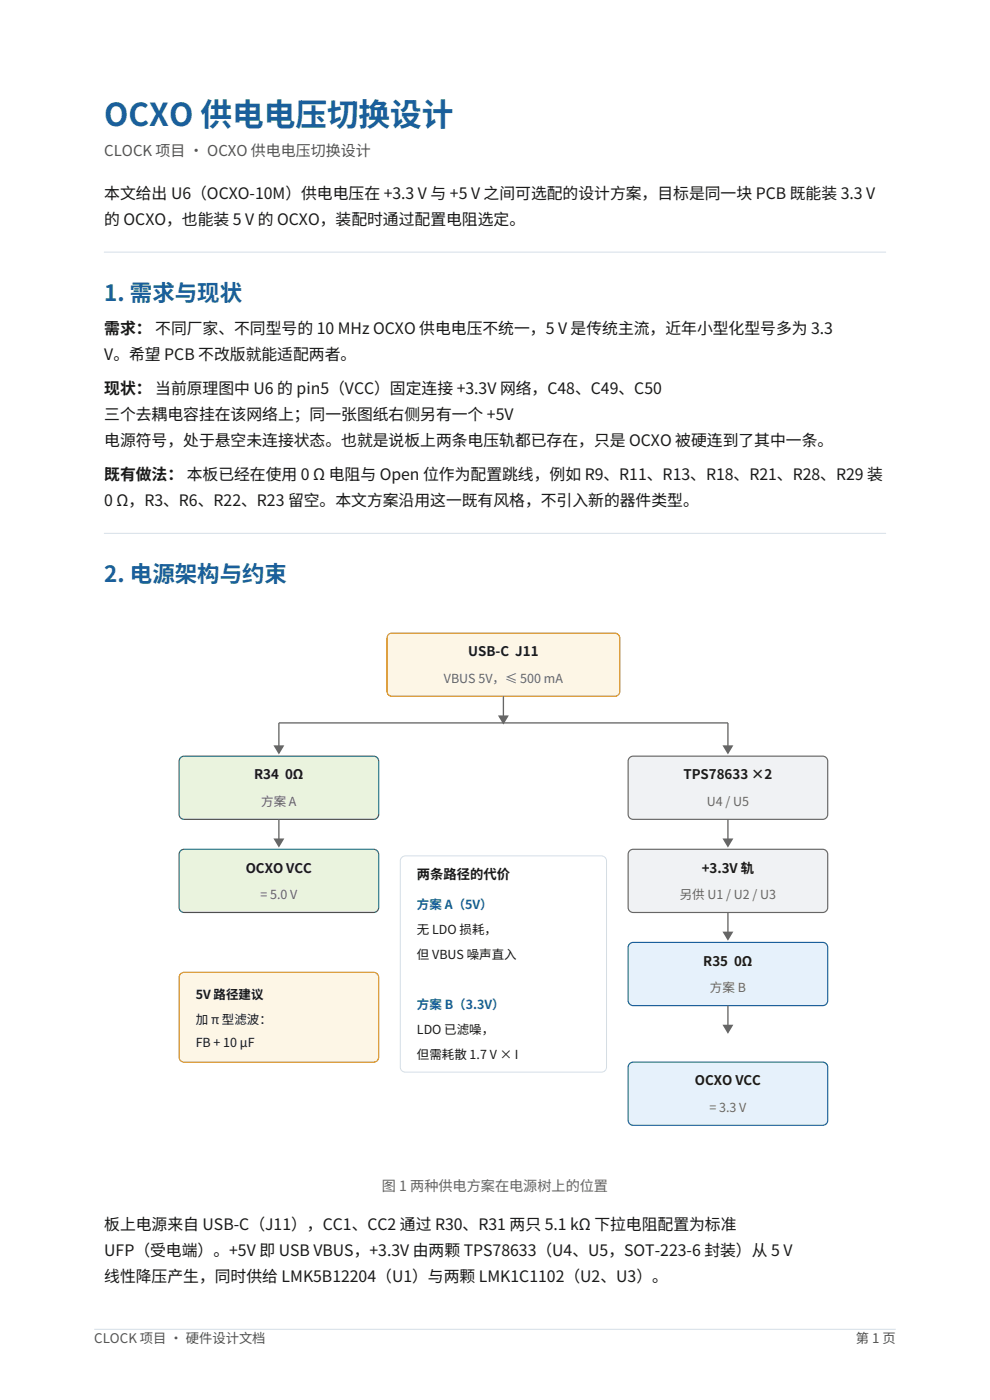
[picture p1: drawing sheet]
<svg xmlns="http://www.w3.org/2000/svg" width="210mm" height="297mm" viewBox="0 0 210 297" stroke-linecap="round" stroke-linejoin="round" font-family="sans-serif">
<defs><g id="words">
<text font-size="6.7" fill="#1a5f9c" x="22.1" y="26.8">OCXO 供电电压切换设计</text>
<g font-size="4.8" fill="#1a5f9c">
<text x="22.1" y="63.9">1. 需求与现状</text>
<text x="22.1" y="123.6">2. 电源架构与约束</text>
</g>
<g font-size="3.4" fill="#1a1a1a">
<text x="22.1" y="42.2">本文给出 U6（OCXO-10M）供电电压在 +3.3 V 与 +5 V 之间可选配的设计方案，目标是同一块 PCB 既能装 3.3 V</text>
<text x="22.1" y="47.6">的 OCXO，也能装 5 V 的 OCXO，装配时通过配置电阻选定。</text>
<text x="22.1" y="71">需求： 不同厂家、不同型号的 10 MHz OCXO 供电电压不统一，5 V 是传统主流，近年小型化型号多为 3.3</text>
<text x="22.1" y="76.4">V。希望 PCB 不改版就能适配两者。</text>
<text x="22.1" y="83.7">现状： 当前原理图中 U6 的 pin5（VCC）固定连接 +3.3V 网络，C48、C49、C50</text>
<text x="22.1" y="89.1">三个去耦电容挂在该网络上；同一张图纸右侧另有一个 +5V</text>
<text x="22.1" y="94.6">电源符号，处于悬空未连接状态。也就是说板上两条电压轨都已存在，只是 OCXO 被硬连到了其中一条。</text>
<text x="22.1" y="101.8">既有做法： 本板已经在使用 0 Ω 电阻与 Open 位作为配置跳线，例如 R9、R11、R13、R18、R21、R28、R29 装</text>
<text x="22.1" y="107.3">0 Ω，R3、R6、R22、R23 留空。本文方案沿用这一既有风格，不引入新的器件类型。</text>
<text x="22.1" y="261">板上电源来自 USB-C（J11），CC1、CC2 通过 R30、R31 两只 5.1 kΩ 下拉电阻配置为标准</text>
<text x="22.1" y="266.4">UFP（受电端）。+5V 即 USB VBUS，+3.3V 由两颗 TPS78633（U4、U5，SOT-223-6 封装）从 5 V</text>
<text x="22.1" y="271.9">线性降压产生，同时供给 LMK5B12204（U1）与两颗 LMK1C1102（U2、U3）。</text>
</g>
<text font-size="3.2" fill="#555" x="22.1" y="33.2">CLOCK 项目 · OCXO 供电电压切换设计</text>
<text font-size="3" fill="#666" x="81" y="252.7">图 1 两种供电方案在电源树上的位置</text>
<g font-size="2.8" fill="#1a1a1a">
<text x="99.3" y="139.2">USB-C J11</text>
<text x="53.9" y="165.4">R34 0Ω</text>
<text x="145" y="165.4">TPS78633 ×2</text>
<text x="52.1" y="185.1">OCXO VCC</text>
<text x="148.8" y="185.1">+3.3V 轨</text>
<text x="88.4" y="186.5">两条路径的代价</text>
<text x="149.2" y="204.9">R35 0Ω</text>
<text x="147.4" y="230.3">OCXO VCC</text>
</g>
<g font-size="2.8" fill="#555">
<text x="20" y="285">CLOCK 项目 · 硬件设计文档</text>
<text x="181.5" y="285">第 1 页</text>
</g>
<g font-size="2.6" fill="#666">
<text x="94.1" y="144.9">VBUS 5V，≤ 500 mA</text>
<text x="55.4" y="171">方案 A</text>
<text x="149.9" y="171">U4 / U5</text>
<text x="55.2" y="190.8">= 5.0 V</text>
<text x="144.2" y="190.8">另供 U1 / U2 / U3</text>
<text x="150.6" y="210.5">方案 B</text>
<text x="150.5" y="235.9">= 3.3 V</text>
</g>
<g font-size="2.6" fill="#1a5f9c">
<text x="88.4" y="192.9">方案 A（5V）</text>
<text x="88.4" y="214">方案 B（3.3V）</text>
</g>
<g font-size="2.6" fill="#1a1a1a">
<text x="88.4" y="198.2">无 LDO 损耗，</text>
<text x="88.4" y="203.5">但 VBUS 噪声直入</text>
<text x="41.5" y="211.9">5V 路径建议</text>
<text x="41.5" y="217.2">加 π 型滤波：</text>
<text x="88.4" y="219.3">LDO 已滤噪，</text>
<text x="41.5" y="222.2">FB + 10 µF</text>
<text x="88.4" y="224.6">但需耗散 1.7 V × I</text>
</g>
</g></defs>
<path d="M22.1 53.5h165.8M22.1 113.1h165.8M20 282h170" fill="none" stroke="#d5dee7" stroke-width=".21"/>
<path d="M82.5 134.5l.6-.2h47.3a1.06 1.06 0 0 1 1.1 1.1v11.3a1.06 1.06 0 0 1-1.1 1h-47.3a1.06 1.06 0 0 1-1-1v-11.3z" fill-rule="evenodd" fill="#fdf6e6" stroke="#d68910" stroke-width=".25"/>
<path d="M59.2 159.7v-6.3h95.2v6.3M106.8 147.7v5.7" fill="none" stroke="#666" stroke-width=".28"/>
<g fill="#666" stroke="#666" stroke-width=".35">
<path d="M105.9 151.9h1.7l-.8 1.5z"/>
<path d="M58.3 158.3h1.7l-.8 1.4z"/>
<path d="M153.6 158.3h1.7l-.9 1.4z"/>
</g>
<path d="M38.2 160.8l.8-.4h40.3a1.06 1.06 0 0 1 1 1.1v11.3a1.06 1.06 0 0 1-1 1h-40.3a1.06 1.06 0 0 1-1-1v-11.3z" fill-rule="evenodd" fill="#eaf3de" stroke="#1e8449" stroke-width=".25"/>
<path d="M59.2 173.8v5.7" fill="none" stroke="#666" stroke-width=".28"/>
<path d="M58.3 178.1h1.7l-.8 1.4z" fill="#666" stroke="#666" stroke-width=".35"/>
<path d="M38.4 180.4l.6-.2h40.3a1.06 1.06 0 0 1 1 1v11.3a1.06 1.06 0 0 1-1 1.1h-40.3a1.06 1.06 0 0 1-1-1.1v-11.3z" fill-rule="evenodd" fill="#eaf3de" stroke="#1e8449" stroke-width=".25"/>
<path d="M133.4 160.8l.9-.4h40.2a1.06 1.06 0 0 1 1.1 1.1v11.3a1.06 1.06 0 0 1-1.1 1h-40.2a1.06 1.06 0 0 1-1.1-1v-11.3z" fill-rule="evenodd" fill="#f0f2f4" stroke="#666" stroke-width=".25"/>
<path d="M154.4 173.8v5.7" fill="none" stroke="#666" stroke-width=".28"/>
<path d="M153.6 178.1h1.7l-.9 1.4z" fill="#666" stroke="#666" stroke-width=".35"/>
<path d="M133.4 180.6l.9-.4h40.2a1.06 1.06 0 0 1 1.1 1v11.3a1.06 1.06 0 0 1-1.1 1.1h-40.2a1.06 1.06 0 0 1-1.1-1.1v-11.3z" fill-rule="evenodd" fill="#f0f2f4" stroke="#666" stroke-width=".25"/>
<path d="M154.4 193.6v5.6" fill="none" stroke="#666" stroke-width=".28"/>
<path d="M153.6 197.8h1.7l-.9 1.4z" fill="#666" stroke="#666" stroke-width=".35"/>
<path d="M133.4 200.4l.9-.5h40.2a1.06 1.06 0 0 1 1.1 1.1v11.3a1.06 1.06 0 0 1-1.1 1h-40.2a1.06 1.06 0 0 1-1.1-1v-11.3z" fill-rule="evenodd" fill="#e6f1fb" stroke="#1a5f9c" stroke-width=".25"/>
<path d="M154.4 213.3v5.7" fill="none" stroke="#666" stroke-width=".28"/>
<path d="M153.6 217.6h1.7l-.9 1.4z" fill="#666" stroke="#666" stroke-width=".35"/>
<path d="M133.4 225.8l.9-.5h40.2a1.06 1.06 0 0 1 1.1 1.1v11.3a1.06 1.06 0 0 1-1.1 1h-40.2a1.06 1.06 0 0 1-1.1-1v-11.3z" fill-rule="evenodd" fill="#e6f1fb" stroke="#1a5f9c" stroke-width=".25"/>
<path d="M85.3 181.8l.7-.2h41.6a1.06 1.06 0 0 1 1.1 1v43.8a1.06 1.06 0 0 1-1.1 1h-41.6a1.06 1.06 0 0 1-1.1-1v-43.8z" fill-rule="evenodd" fill="#fff" stroke="#d5dee7" stroke-width=".21"/>
<path d="M38.4 206.5l.6-.2h40.3a1.06 1.06 0 0 1 1 1v17a1.06 1.06 0 0 1-1 1h-40.3a1.06 1.06 0 0 1-1-1v-17z" fill-rule="evenodd" fill="#fdf6e6" stroke="#d68910" stroke-width=".25"/>
<use href="#words"/>
</svg>
